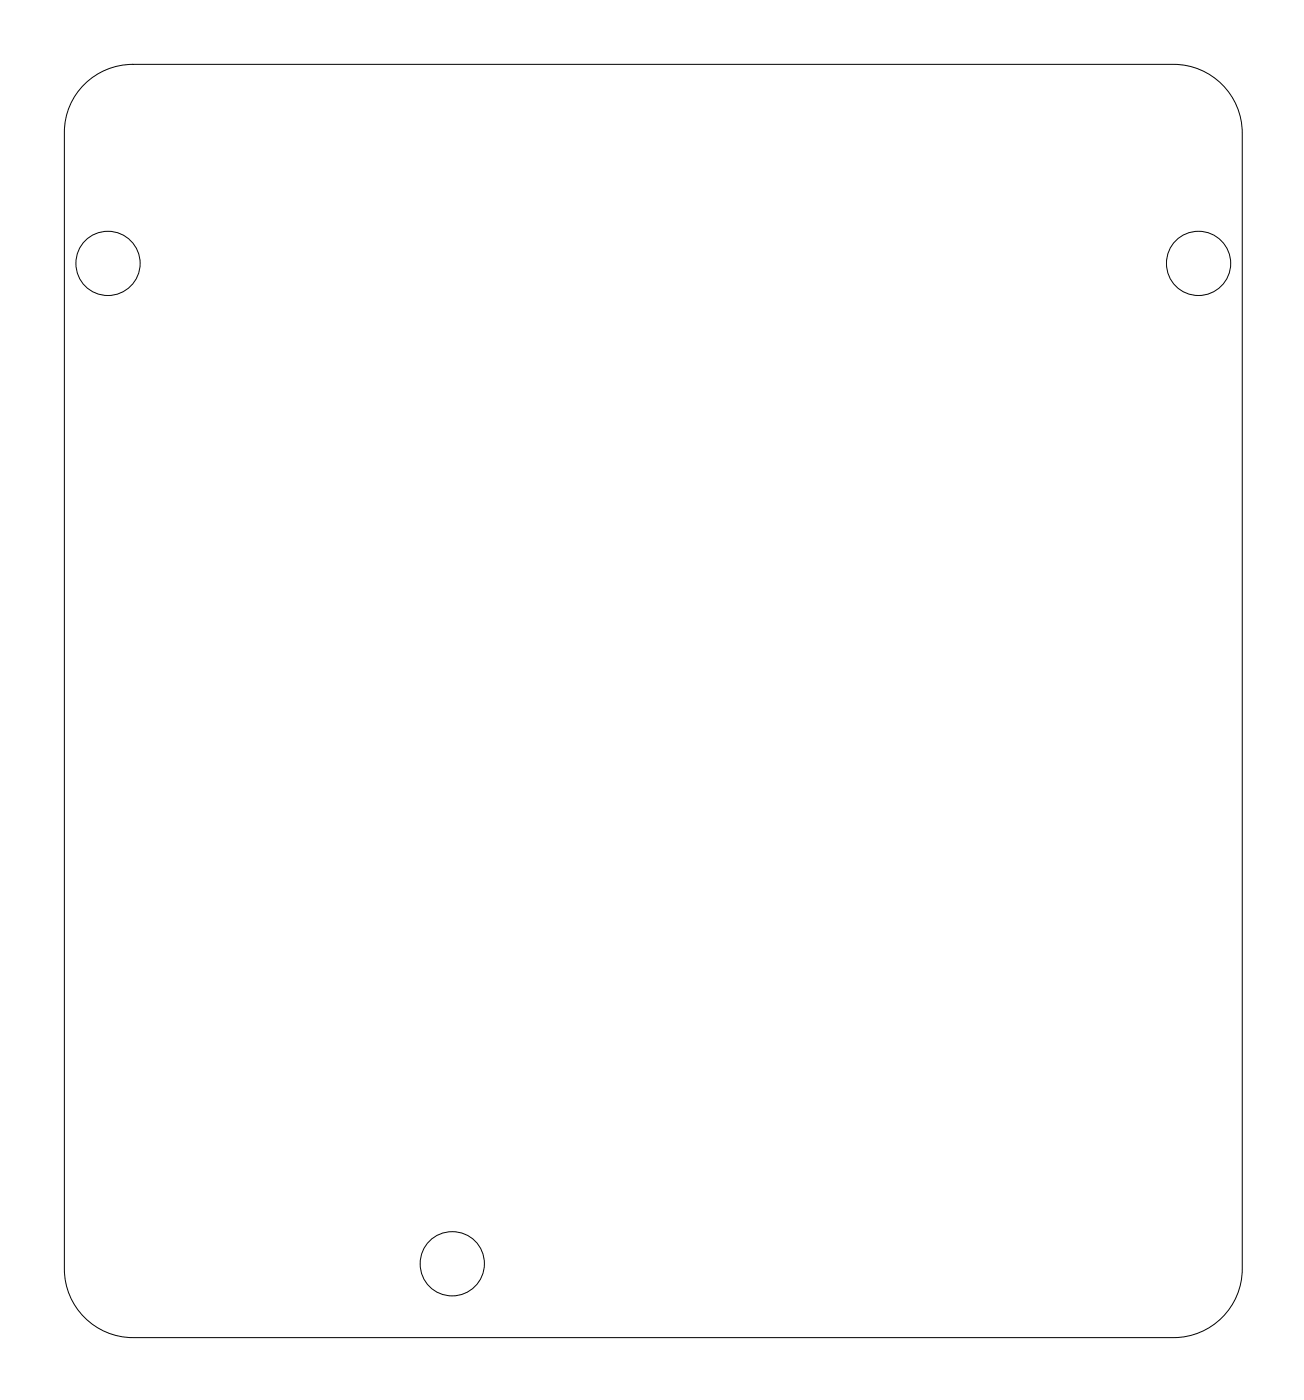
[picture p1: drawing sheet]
<svg xmlns="http://www.w3.org/2000/svg" width="72mm" height="77mm" viewBox="0 0 72 77" stroke-linecap="round" stroke-linejoin="round" font-family="sans-serif">
<g fill="none" stroke="#000" stroke-width=".05">
<path d="M4.6 4.6a3.8 3.8 0 0 1 2.7-1.1h57.1a3.8 3.8 0 0 1 3.8 3.8v62.4a3.8 3.8 0 0 1-3.8 3.8h-57.1a3.8 3.8 0 0 1-3.8-3.8v-62.4a3.7 3.7 0 0 1 1.1-2.7z"/>
<circle cx="5.9" cy="14.5" r="1.76"/>
<circle cx="65.8" cy="14.5" r="1.76"/>
<circle cx="24.8" cy="69.4" r="1.77"/>
</g>
<circle cx="32.5" cy="49.5" r=".7" fill="#fff"/>
<circle cx="32.5" cy="49.5" r=".7" fill="none" stroke="#fff" stroke-width=".76" stroke-linecap="butt"/>
<circle cx="32.5" cy="59.6" r=".7" fill="#fff"/>
<circle cx="32.5" cy="59.6" r=".7" fill="none" stroke="#fff" stroke-width=".76" stroke-linecap="butt"/>
<circle cx="16" cy="31.7" r=".74" fill="#fff"/>
<circle cx="16" cy="31.7" r=".74" fill="none" stroke="#fff" stroke-width=".76" stroke-linecap="butt"/>
<circle cx="13.5" cy="31.7" r=".8" fill="#fff"/>
<circle cx="13.5" cy="31.7" r=".8" fill="none" stroke="#fff" stroke-width=".8" stroke-linecap="butt"/>
<circle cx="10.9" cy="31.7" r=".74" fill="#fff"/>
<circle cx="10.9" cy="31.7" r=".74" fill="none" stroke="#fff" stroke-width=".76" stroke-linecap="butt"/>
<circle cx="8.4" cy="31.7" r=".74" fill="#fff"/>
<circle cx="8.4" cy="31.7" r=".74" fill="none" stroke="#fff" stroke-width=".76" stroke-linecap="butt"/>
<path d="M12.6 30.8h1.7v1.7h-1.7z" fill="#fff"/>
<path d="M12.6 30.8h1.7v1.7h-1.7z" fill="none" stroke="#fff" stroke-width=".68" stroke-linecap="butt"/>
<circle cx="16" cy="24" r=".74" fill="#fff"/>
<circle cx="16" cy="24" r=".74" fill="none" stroke="#fff" stroke-width=".76" stroke-linecap="butt"/>
<circle cx="13.5" cy="24" r=".8" fill="#fff"/>
<circle cx="13.5" cy="24" r=".8" fill="none" stroke="#fff" stroke-width=".8" stroke-linecap="butt"/>
<circle cx="10.9" cy="24" r=".74" fill="#fff"/>
<circle cx="10.9" cy="24" r=".74" fill="none" stroke="#fff" stroke-width=".76" stroke-linecap="butt"/>
<circle cx="8.4" cy="24" r=".74" fill="#fff"/>
<circle cx="8.4" cy="24" r=".74" fill="none" stroke="#fff" stroke-width=".76" stroke-linecap="butt"/>
<path d="M12.6 23.2h1.7v1.7h-1.7z" fill="#fff"/>
<path d="M12.6 23.2h1.7v1.7h-1.7z" fill="none" stroke="#fff" stroke-width=".68" stroke-linecap="butt"/>
<circle cx="8.4" cy="44.4" r=".74" fill="#fff"/>
<circle cx="8.4" cy="44.4" r=".74" fill="none" stroke="#fff" stroke-width=".76" stroke-linecap="butt"/>
<circle cx="10.9" cy="44.3" r=".8" fill="#fff"/>
<circle cx="10.9" cy="44.3" r=".8" fill="none" stroke="#fff" stroke-width=".8" stroke-linecap="butt"/>
<circle cx="13.5" cy="44.4" r=".74" fill="#fff"/>
<circle cx="13.5" cy="44.4" r=".74" fill="none" stroke="#fff" stroke-width=".76" stroke-linecap="butt"/>
<circle cx="16" cy="44.4" r=".74" fill="#fff"/>
<circle cx="16" cy="44.4" r=".74" fill="none" stroke="#fff" stroke-width=".76" stroke-linecap="butt"/>
<path d="M10.1 43.5h1.7v1.7h-1.7z" fill="#fff"/>
<path d="M10.1 43.5h1.7v1.7h-1.7z" fill="none" stroke="#fff" stroke-width=".68" stroke-linecap="butt"/>
<circle cx="22.4" cy="31.7" r=".74" fill="#fff"/>
<circle cx="22.4" cy="31.7" r=".74" fill="none" stroke="#fff" stroke-width=".76" stroke-linecap="butt"/>
<circle cx="24.9" cy="31.7" r=".8" fill="#fff"/>
<circle cx="24.9" cy="31.7" r=".8" fill="none" stroke="#fff" stroke-width=".8" stroke-linecap="butt"/>
<circle cx="27.5" cy="31.7" r=".74" fill="#fff"/>
<circle cx="27.5" cy="31.7" r=".74" fill="none" stroke="#fff" stroke-width=".76" stroke-linecap="butt"/>
<circle cx="30" cy="31.7" r=".74" fill="#fff"/>
<circle cx="30" cy="31.7" r=".74" fill="none" stroke="#fff" stroke-width=".76" stroke-linecap="butt"/>
<path d="M24.1 30.8h1.7v1.7h-1.7z" fill="#fff"/>
<path d="M24.1 30.8h1.7v1.7h-1.7z" fill="none" stroke="#fff" stroke-width=".68" stroke-linecap="butt"/>
<circle cx="22.3" cy="35.5" r=".74" fill="#fff"/>
<circle cx="22.3" cy="35.5" r=".74" fill="none" stroke="#fff" stroke-width=".76" stroke-linecap="butt"/>
<circle cx="24.9" cy="35.5" r=".8" fill="#fff"/>
<circle cx="24.9" cy="35.5" r=".8" fill="none" stroke="#fff" stroke-width=".8" stroke-linecap="butt"/>
<circle cx="27.4" cy="35.5" r=".74" fill="#fff"/>
<circle cx="27.4" cy="35.5" r=".74" fill="none" stroke="#fff" stroke-width=".76" stroke-linecap="butt"/>
<circle cx="30" cy="35.5" r=".74" fill="#fff"/>
<circle cx="30" cy="35.5" r=".74" fill="none" stroke="#fff" stroke-width=".76" stroke-linecap="butt"/>
<path d="M24 34.7h1.8v1.7h-1.8z" fill="#fff"/>
<path d="M24 34.7h1.8v1.7h-1.8z" fill="none" stroke="#fff" stroke-width=".68" stroke-linecap="butt"/>
<circle cx="22.4" cy="24.1" r=".74" fill="#fff"/>
<circle cx="22.4" cy="24.1" r=".74" fill="none" stroke="#fff" stroke-width=".76" stroke-linecap="butt"/>
<circle cx="24.9" cy="24" r=".8" fill="#fff"/>
<circle cx="24.9" cy="24" r=".8" fill="none" stroke="#fff" stroke-width=".8" stroke-linecap="butt"/>
<circle cx="27.5" cy="24.1" r=".74" fill="#fff"/>
<circle cx="27.5" cy="24.1" r=".74" fill="none" stroke="#fff" stroke-width=".76" stroke-linecap="butt"/>
<circle cx="30" cy="24.1" r=".74" fill="#fff"/>
<circle cx="30" cy="24.1" r=".74" fill="none" stroke="#fff" stroke-width=".76" stroke-linecap="butt"/>
<path d="M24.1 23.2h1.7v1.7h-1.7z" fill="#fff"/>
<path d="M24.1 23.2h1.7v1.7h-1.7z" fill="none" stroke="#fff" stroke-width=".68" stroke-linecap="butt"/>
<circle cx="8.4" cy="49.4" r=".74" fill="#fff"/>
<circle cx="8.4" cy="49.4" r=".74" fill="none" stroke="#fff" stroke-width=".76" stroke-linecap="butt"/>
<circle cx="10.9" cy="49.4" r=".8" fill="#fff"/>
<circle cx="10.9" cy="49.4" r=".8" fill="none" stroke="#fff" stroke-width=".8" stroke-linecap="butt"/>
<circle cx="13.5" cy="49.4" r=".74" fill="#fff"/>
<circle cx="13.5" cy="49.4" r=".74" fill="none" stroke="#fff" stroke-width=".76" stroke-linecap="butt"/>
<circle cx="16" cy="49.4" r=".74" fill="#fff"/>
<circle cx="16" cy="49.4" r=".74" fill="none" stroke="#fff" stroke-width=".76" stroke-linecap="butt"/>
<path d="M10.1 48.6h1.7v1.7h-1.7z" fill="#fff"/>
<path d="M10.1 48.6h1.7v1.7h-1.7z" fill="none" stroke="#fff" stroke-width=".68" stroke-linecap="butt"/>
<circle cx="27.5" cy="44.4" r=".74" fill="#fff"/>
<circle cx="27.5" cy="44.4" r=".74" fill="none" stroke="#fff" stroke-width=".76" stroke-linecap="butt"/>
<circle cx="27.5" cy="46.9" r=".8" fill="#fff"/>
<circle cx="27.5" cy="46.9" r=".8" fill="none" stroke="#fff" stroke-width=".8" stroke-linecap="butt"/>
<circle cx="27.5" cy="49.5" r=".74" fill="#fff"/>
<circle cx="27.5" cy="49.5" r=".74" fill="none" stroke="#fff" stroke-width=".76" stroke-linecap="butt"/>
<circle cx="27.5" cy="52" r=".74" fill="#fff"/>
<circle cx="27.5" cy="52" r=".74" fill="none" stroke="#fff" stroke-width=".76" stroke-linecap="butt"/>
<path d="M26.6 43.5h1.7v1.7h-1.7z" fill="#fff"/>
<path d="M26.6 43.5h1.7v1.7h-1.7z" fill="none" stroke="#fff" stroke-width=".68" stroke-linecap="butt"/>
<circle cx="8.4" cy="58.3" r=".74" fill="#fff"/>
<circle cx="8.4" cy="58.3" r=".74" fill="none" stroke="#fff" stroke-width=".76" stroke-linecap="butt"/>
<circle cx="10.9" cy="58.3" r=".74" fill="#fff"/>
<circle cx="10.9" cy="58.3" r=".74" fill="none" stroke="#fff" stroke-width=".76" stroke-linecap="butt"/>
<circle cx="13.5" cy="58.3" r=".74" fill="#fff"/>
<circle cx="13.5" cy="58.3" r=".74" fill="none" stroke="#fff" stroke-width=".76" stroke-linecap="butt"/>
<circle cx="16" cy="58.3" r=".74" fill="#fff"/>
<circle cx="16" cy="58.3" r=".74" fill="none" stroke="#fff" stroke-width=".76" stroke-linecap="butt"/>
<circle cx="18.6" cy="58.3" r=".74" fill="#fff"/>
<circle cx="18.6" cy="58.3" r=".74" fill="none" stroke="#fff" stroke-width=".76" stroke-linecap="butt"/>
<path d="M12.7 57.5h1.6v1.6h-1.6z" fill="#fff"/>
<path d="M12.7 57.5h1.6v1.6h-1.6z" fill="none" stroke="#fff" stroke-width=".61" stroke-linecap="butt"/>
<circle cx="38.9" cy="29.2" r=".45" fill="#fff"/>
<circle cx="38.9" cy="29.2" r=".45" fill="none" stroke="#fff" stroke-width=".58"/>
<circle cx="61.7" cy="24.1" r=".45" fill="#fff"/>
<circle cx="61.7" cy="24.1" r=".45" fill="none" stroke="#fff" stroke-width=".58"/>
<circle cx="61.7" cy="26.6" r=".45" fill="#fff"/>
<circle cx="61.7" cy="26.6" r=".45" fill="none" stroke="#fff" stroke-width=".58"/>
<circle cx="61.7" cy="29.2" r=".45" fill="#fff"/>
<circle cx="61.7" cy="29.2" r=".45" fill="none" stroke="#fff" stroke-width=".58"/>
<circle cx="61.7" cy="31.7" r=".45" fill="#fff"/>
<circle cx="61.7" cy="31.7" r=".45" fill="none" stroke="#fff" stroke-width=".58"/>
<circle cx="61.7" cy="34.2" r=".45" fill="#fff"/>
<circle cx="61.7" cy="34.2" r=".45" fill="none" stroke="#fff" stroke-width=".58"/>
<circle cx="38.9" cy="26.6" r=".45" fill="#fff"/>
<circle cx="38.9" cy="26.6" r=".45" fill="none" stroke="#fff" stroke-width=".58"/>
<circle cx="38.9" cy="24.1" r=".45" fill="#fff"/>
<circle cx="38.9" cy="24.1" r=".45" fill="none" stroke="#fff" stroke-width=".58"/>
<circle cx="38.9" cy="31.7" r=".45" fill="#fff"/>
<circle cx="38.9" cy="31.7" r=".45" fill="none" stroke="#fff" stroke-width=".58"/>
<circle cx="61.7" cy="36.8" r=".45" fill="#fff"/>
<circle cx="61.7" cy="36.8" r=".45" fill="none" stroke="#fff" stroke-width=".58"/>
<circle cx="61.7" cy="39.3" r=".45" fill="#fff"/>
<circle cx="61.7" cy="39.3" r=".45" fill="none" stroke="#fff" stroke-width=".58"/>
<circle cx="61.7" cy="41.8" r=".45" fill="#fff"/>
<circle cx="61.7" cy="41.8" r=".45" fill="none" stroke="#fff" stroke-width=".58"/>
<circle cx="61.7" cy="44.4" r=".45" fill="#fff"/>
<circle cx="61.7" cy="44.4" r=".45" fill="none" stroke="#fff" stroke-width=".58"/>
<circle cx="61.7" cy="46.9" r=".45" fill="#fff"/>
<circle cx="61.7" cy="46.9" r=".45" fill="none" stroke="#fff" stroke-width=".58"/>
<circle cx="61.7" cy="49.4" r=".45" fill="#fff"/>
<circle cx="61.7" cy="49.4" r=".45" fill="none" stroke="#fff" stroke-width=".58"/>
<circle cx="61.7" cy="52" r=".45" fill="#fff"/>
<circle cx="61.7" cy="52" r=".45" fill="none" stroke="#fff" stroke-width=".58"/>
<circle cx="61.7" cy="54.5" r=".45" fill="#fff"/>
<circle cx="61.7" cy="54.5" r=".45" fill="none" stroke="#fff" stroke-width=".58"/>
<circle cx="61.7" cy="57.1" r=".45" fill="#fff"/>
<circle cx="61.7" cy="57.1" r=".45" fill="none" stroke="#fff" stroke-width=".58"/>
<circle cx="61.7" cy="59.6" r=".45" fill="#fff"/>
<circle cx="61.7" cy="59.6" r=".45" fill="none" stroke="#fff" stroke-width=".58"/>
<circle cx="38.9" cy="41.8" r=".45" fill="#fff"/>
<circle cx="38.9" cy="41.8" r=".45" fill="none" stroke="#fff" stroke-width=".58"/>
<circle cx="38.9" cy="44.4" r=".45" fill="#fff"/>
<circle cx="38.9" cy="44.4" r=".45" fill="none" stroke="#fff" stroke-width=".58"/>
<circle cx="38.9" cy="46.9" r=".45" fill="#fff"/>
<circle cx="38.9" cy="46.9" r=".45" fill="none" stroke="#fff" stroke-width=".58"/>
<circle cx="38.9" cy="49.4" r=".45" fill="#fff"/>
<circle cx="38.9" cy="49.4" r=".45" fill="none" stroke="#fff" stroke-width=".58"/>
<circle cx="38.9" cy="52" r=".45" fill="#fff"/>
<circle cx="38.9" cy="52" r=".45" fill="none" stroke="#fff" stroke-width=".58"/>
<circle cx="38.9" cy="54.5" r=".45" fill="#fff"/>
<circle cx="38.9" cy="54.5" r=".45" fill="none" stroke="#fff" stroke-width=".58"/>
<circle cx="38.9" cy="57.1" r=".45" fill="#fff"/>
<circle cx="38.9" cy="57.1" r=".45" fill="none" stroke="#fff" stroke-width=".58"/>
<circle cx="38.9" cy="59.6" r=".45" fill="#fff"/>
<circle cx="38.9" cy="59.6" r=".45" fill="none" stroke="#fff" stroke-width=".58"/>
<circle cx="38.9" cy="34.2" r=".45" fill="#fff"/>
<circle cx="38.9" cy="34.2" r=".45" fill="none" stroke="#fff" stroke-width=".58"/>
<circle cx="38.9" cy="36.8" r=".45" fill="#fff"/>
<circle cx="38.9" cy="36.8" r=".45" fill="none" stroke="#fff" stroke-width=".58"/>
<circle cx="38.9" cy="39.3" r=".45" fill="#fff"/>
<circle cx="38.9" cy="39.3" r=".45" fill="none" stroke="#fff" stroke-width=".58"/>
</svg>
